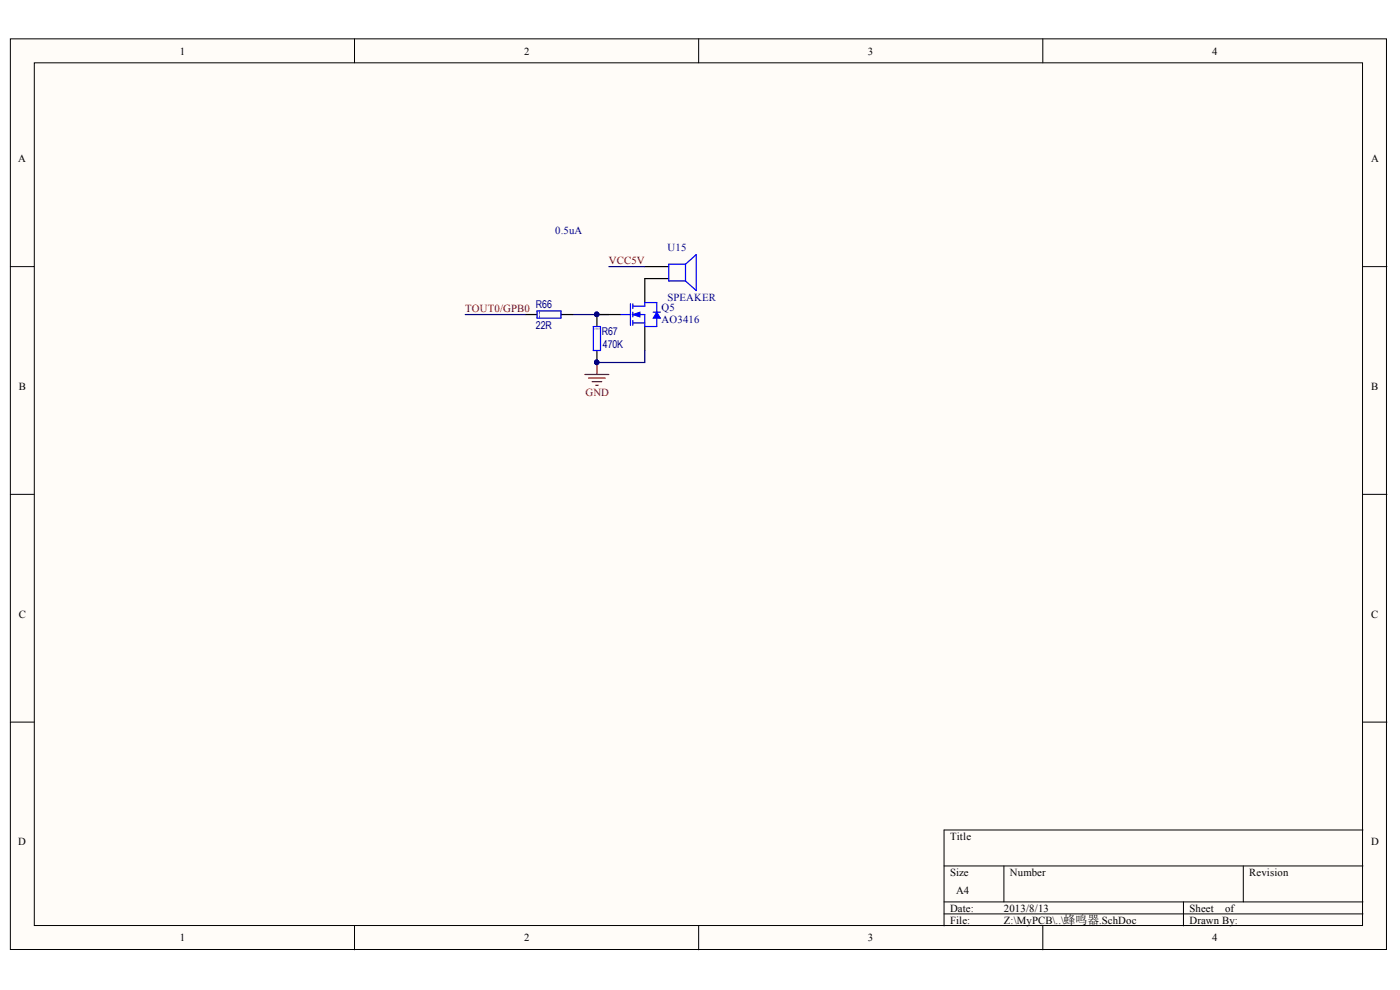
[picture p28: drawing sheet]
<svg xmlns="http://www.w3.org/2000/svg" width="296mm" height="209mm" viewBox="0 0 296 209" stroke-linecap="round" stroke-linejoin="round" font-family="sans-serif">
<defs><g id="words">
<g font-size="2.3">
<text x="38" y="11.5">1</text>
<text x="110.8" y="11.5">2</text>
<text x="183.5" y="11.5">3</text>
<text x="256.3" y="11.5">4</text>
<text x="3.9" y="34.3">A</text>
<text x="289.9" y="34.3">A</text>
<text x="4" y="82.4">B</text>
<text x="289.9" y="82.4">B</text>
<text x="4" y="130.6">C</text>
<text x="289.9" y="130.6">C</text>
<text x="3.9" y="178.7">D</text>
<text x="200.8" y="177.4">Title</text>
<text x="289.9" y="178.7">D</text>
<text x="200.8" y="185.1">Size</text>
<text x="213.5" y="185.1">Number</text>
<text x="264.1" y="185.1">Revision</text>
<text x="202.1" y="188.8">A4</text>
<text x="200.8" y="192.6">Date:</text>
<text x="200.8" y="195.2">File:</text>
<text x="212.2" y="192.6">2013/8/13</text>
<text x="212.2" y="195.2">Z:\MyPCB\..\蜂鸣器.SchDoc</text>
<text x="251.5" y="192.6">Sheet</text>
<text x="251.5" y="195.2">Drawn By:</text>
<text x="259" y="192.6">of</text>
<text x="38" y="198.9">1</text>
<text x="110.8" y="198.9">2</text>
<text x="183.5" y="198.9">3</text>
<text x="256.3" y="198.9">4</text>
</g>
<g font-size="2.3" fill="#000080">
<text x="117.4" y="49.5">0.5uA</text>
<text x="141.1" y="53">U15</text>
<text x="113.3" y="65">R66</text>
<text x="139.9" y="65.8">Q5</text>
<text x="141.1" y="63.7">SPEAKER</text>
<text x="113.3" y="69.5">22R</text>
<text x="127.2" y="70.8">R67</text>
<text x="139.9" y="68.3">AO3416</text>
<text x="127.5" y="73.6">470K</text>
</g>
<g font-size="2.3" fill="#800000">
<text x="128.7" y="55.8">VCC5V</text>
<text x="98.3" y="66">TOUT0/GPB0</text>
<text x="123.8" y="83.7">GND</text>
</g>
</g></defs>
<g fill="#fffcf8" stroke="#000" stroke-width=".21">
<path d="M2.2 8.2h290.9v192.4h-290.9z"/>
<path d="M7.3 13.3h280.8v182.3h-280.8z"/>
</g>
<g fill="none" stroke="#000" stroke-width=".21">
<path d="M74.9 8.2v5.1M147.7 8.2v5.1M220.5 8.2v5.1M2.2 56.3h5.1M288.2 56.3h5M2.2 104.5h5.1M288.2 104.5h5M2.2 152.6h5.1M288.2 152.6h5M288.2 175.4h-88.6v20.3M74.9 195.7v5M147.7 195.7v5"/>
<path d="M199.6 183h88.6M199.6 190.6h88.6M199.6 193.1h88.6M212.2 183v7.6M220.5 195.7v5M250.2 190.6v5.1M262.9 183v7.6"/>
</g>
<path d="M136.3 56.3h5.1M141.4 58.9h-5.1v5M111 66.5h2.5M118.6 66.5h2.5M126.2 74.1v2.5M131.3 66.5h-5.1v2.5M136.3 69v5.1" fill="none" stroke="#000" stroke-width=".25"/>
<g fill="none" stroke="#00f" stroke-width=".25">
<path d="M144.9 55.8l2.3-2v7.6l-2.3-2M144.9 55.8v3.6M144.9 55.8h-3.5v3.6h3.5M113.5 65.7h5.1v1.5h-5.1zM125.4 69h1.6v5.1h-1.6zM131.3 66.5h2M133.3 64.2v4.5M133.8 66.5h2.5v2.5h2.5v-1.8M133.8 64.7h2.5v-.8h2.5v2.1M133.8 68.2h2.5M133.8 64.2v1M133.8 66v1"/>
<path d="M133.8 67.7v1M138.1 66h1.5"/>
</g>
<g fill="#000080" stroke="#000080" stroke-width=".21">
<circle cx="126.1" cy="66.4" r=".46"/>
<circle cx="126.1" cy="76.6" r=".46"/>
</g>
<path d="M114 65.7v1.5M127 69.5h-1.6" fill="none" stroke="#00f" stroke-width=".21" stroke-dasharray="0 .3"/>
<path d="M128.7 56.3h7.6M98.4 66.5h12.6M121.1 66.5h7.6M136.3 74.1v2.5h-10.1" fill="none" stroke="#000080" stroke-width=".25"/>
<g fill="#00f" stroke="#00f" stroke-width=".21">
<path d="M133.8 66.5l1.5-.5v1z"/>
<path d="M138.8 66l.8 1.2h-1.5z"/>
</g>
<path d="M123.7 79.1h5M124.4 79.9h3.6M126.2 76.6v2.5M125.2 80.7h2M125.9 81.4h.5" fill="none" stroke="#800000" stroke-width=".25"/>
<use href="#words"/>
</svg>
